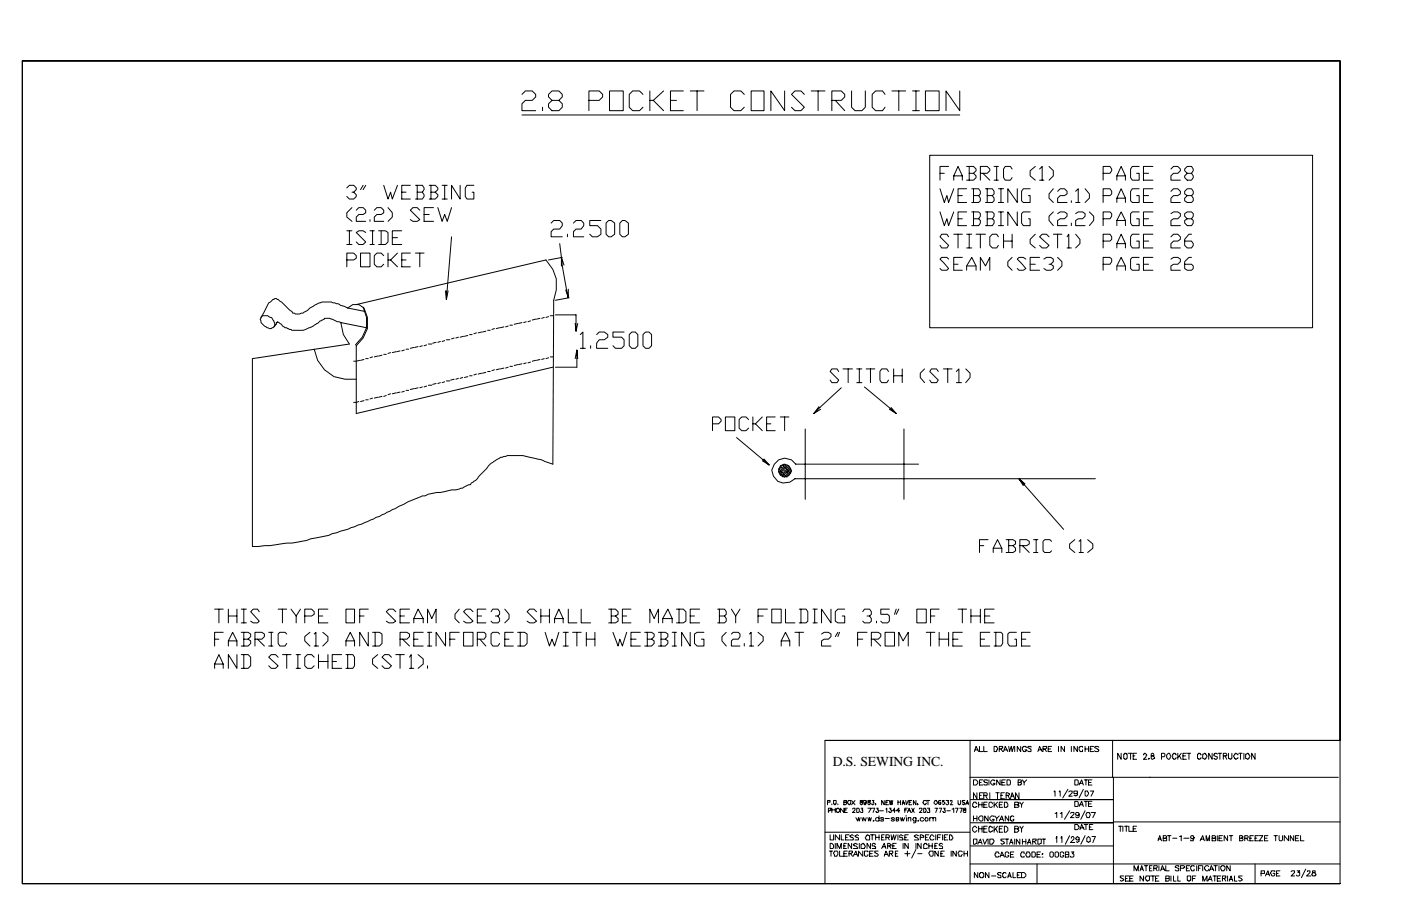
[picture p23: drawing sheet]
<svg xmlns="http://www.w3.org/2000/svg" width="432mm" height="279mm" viewBox="0 0 432 279" stroke-linecap="round" stroke-linejoin="round" font-family="sans-serif">
<defs><g id="words">
<text font-size="4.2" x="256.6" y="236.3">D.S. SEWING INC.</text>
</g></defs>
<g fill="none" stroke="#000" stroke-width=".31">
<path d="M6.9 18.8h406.1v209.5h-158.7v44.2M6.9 18.8v253.7h406.1M6.9 18.8h406.1v253.7M160.9 29.1l1-1.1h2.1l1.1 1.1v.8l-1.1 1.1h-2.1l-1 1v2.1h4.2M160.9 35.5h134.9M167.2 33.1v1M170.1 31l-1-1.1v-.8l1-1.1h2.1l1.1 1.1v.8l-1.1 1.1h-2.1l-1 1v1.1l1 1h2.1l1.1-1v-1.1l-1.1-1M181.5 31h3.2l1-1.1v-.8l-1-1.1h-3.2v6.1M187.9 28h4.2v6.1h-4.2zM198.2 29.1l-1.1-1.1h-2.1l-1.1 1.1v4l1.1 1h2.1l1.1-1M200.3 28v6.1M201.3 31l3.2 3.1"/>
<path d="M204.5 28l-3.2 3h-1M206.6 31h1.9M210.6 28h-4v6.1h4M212.7 28h4.3M214.8 28v6.1M229.4 29.1l-1.1-1.1h-2.1l-1 1.1v4l1 1h2.1l1.1-1M231.5 28h4v6.1h-4zM241.8 28v6.1l-4.2-6.1v6.1M247.9 29.1l-1-1.1h-1.9l-1.1 1.1 4 4-1 1h-1.9l-1.1-1M250 28h4.3M252.1 28v6.1M256.4 31h2.9l1-1.1v-.8l-1-1.1h-2.9v6.1"/>
<path d="M257.4 31l2.9 3.1M262.5 28v5.1l1 1h2.1l1.1-1v-5.1M272.8 29.1l-.8-1.1h-2.1l-1.1 1.1v4l1.1 1h2.1l.8-1M274.9 28h4.2M277 28v6.1M281.3 34.1h2.1M281.3 28h2.1M282.3 28v6.1M285.2 28h4.3v6.1h-4.3zM295.8 28v6.1l-4.2-6.1v6.1M106.9 57.9l.8-.7h1.3l.8 .7v.6l-.8 .8h-.5M109 59.3l.8 .8v.5l-.8 .8h-1.3l-.8-.8"/>
<path d="M111.9 57.2l-.8 1.3M112.7 57.2l-.8 1.3M118.3 57.2l1.3 4.2 .8-2.1 .5 2.1 1.6-4.2M123.8 59.3h1.3M126.5 57.2h-2.7v4.2h2.7M128.1 57.2h2.1l.5 .7v.6l-.5 .8M128.6 59.3h1.6l.5 .8v.5l-.5 .8h-2.1M128.6 57.2v4.2M132.3 57.2h1.8l.8 .7v.6l-.8 .8M132.8 59.3h1.3l.8 .8v.5l-.8 .8h-1.8M132.8 57.2v4.2M136.3 57.2h1.5"/>
<path d="M137.1 57.2v4.2M141.8 57.2v4.2l-2.6-4.2v4.2M146 57.2h-2.1l-.5 .7v2.7l.5 .8h2.1v-2.1h-.5M286.5 47.9h118v53.2h-118zM289.7 58.2l1.3 4.2 .8-2.1 .6 2.1 1.6-4.2M289.7 53.4h1.3M292.4 51.3h-2.7v4.3M294 55.6v-1.4l1.3-2.9 1.3 2.9v1.4M294 54.2h2.6M297.9 51.3h2.1l.8 .8v.6l-.8 .7M297.9 58.2h-2.6v4.2h2.6M298.7 53.4h1.3l.8 .8v.6l-.8 .8h-2.1"/>
<path d="M298.7 51.3v4.3M299.5 58.2h2.1l.6 .8v.8l-.6 .5M300 58.2v4.2M302.2 53.4h2.1l.8-.7v-.6l-.8-.8h-2.1v4.3M302.9 53.4l2.2 2.2M303.7 58.2h2.2l.5 .8v.8l-.5 .5M304.3 58.2v4.2M306.4 51.3h1.3M306.4 55.6h1.3M307.2 51.3v4.3M307.7 58.2h1.6M308.5 58.2v4.2"/>
<path d="M311.9 52.1l-.5-.8h-1.6l-.5 .8v2.7l.5 .8h1.6l.5-.8M313.5 58.2v4.2l-2.9-4.2v4.2M317.5 58.2h-2.1l-.5 .8v2.9l.5 .5h2.1v-2.1h-.5M319.1 51.3l-1.6 1.4v1.5l1.6 1.4M320.4 52.1l.8-.8v4.3M320.4 55.6h1.3M323.3 51.3l1.3 1.4v1.5l-1.3 1.4M324.6 58.2l-1.3 1.6v1.3l1.3 1.3M326 59l.8-.8h1.3l.8 .8v.8l-.8 .5h-1.3l-.8 .8v1.3h2.9M331.5 59l.8-.8v4.2M334.4 58.2l1.4 1.6v1.3l-1.4 1.3M340 53.4h2.1l.5-.7v-.6l-.5-.8h-2.1v4.3"/>
<path d="M344.2 55.6v-1.4l1.3-2.9 1.4 2.9v1.4M344.2 54.2h2.7M351.1 51.3h-2.1l-.5 .8v2.7l.5 .8h2.1v-2.2h-.8M351.1 58.2h-2.1l-.5 .8v2.9l.5 .5h2.1v-2.1h-.8M352.4 53.4h1.6M355.3 51.3h-2.9v4.3h2.9M355.3 58.2h-2.9v4.2h2.9M360.9 52.1l.8-.8h1.3l.8 .8v.6l-.8 .7h-1.3l-.8 .8v1.4h2.9M360.9 59l.8-.8h1.3l.8 .8v.8l-.8 .5h-1.3l-.8 .8v1.3h2.9M365.9 53.4l-.8-.7v-.6l.8-.8h1.3l.6 .8v.6l-.6 .7h-1.3l-.8 .8v.6l.8 .8h1.3l.6-.8v-.6l-.6-.8M106.9 71.2h1.6M106.9 75.4h1.6"/>
<path d="M107.7 71.2v4.2M108.5 64l-1.6 1.6v1.3l1.6 1.4M109.8 64.8l.8-.8h1.3l.8 .8v.8l-.8 .5h-1.3l-.8 .8v1.4h2.9M111.1 78.1h2.9v4.2h-2.9zM112.7 71.7l-.8-.5h-1.3l-.8 .5 2.9 2.9-.8 .8h-1.3l-.8-.8M114 67.7v.6M114 71.2h1.4M114 75.4h1.4M114.8 71.2v4.2M115.4 64.8l.8-.8h1.3l.8 .8v.8l-.8 .5h-1.3l-.8 .8v1.4h2.9M116.7 71.2h2.1l.8 .5v2.9l-.8 .8h-2.1M117.5 71.2v4.2"/>
<path d="M118.3 78.8l-.8-.7h-1.3l-.8 .7v2.7l.8 .8h1.3l.8-.8M119.6 64l1.3 1.6v1.3l-1.3 1.4M119.6 78.1v4.2M120.9 73.3h1.6M122.5 78.1l-2.1 2.1h-.8M123.8 71.2h-2.9v4.2h2.9M126.5 78.1h-2.7v4.2h2.7M128.1 78.1h2.6M129.4 64.8l-.8-.8h-1.3l-.8 .8 2.9 2.9-.8 .6h-1.3l-.8-.6M129.4 78.1v4.2M130.7 66.1h1.6M133.6 64h-2.9v4.3h2.9"/>
<path d="M134.9 64l1.4 4.3 .8-2.2 .7 2.2 1.4-4.3M136.3 61.4h1.5M139.2 73l-1.6 19.3v-2.6M169.9 68.8l.8-.8h1.8l.8 .8v.8l-.8 1h-1.8l-.8 .8v1.6h3.4M172.5 75.1a117.1 117.1 0 0 0 2.7 16.7M173.3 79.4l-4.2 .8M174.9 72.2v.8M176.7 68.8l.8-.8h1.6l.8 .8v.8l-.8 1h-1.6l-.8 .8v1.6h3.2M185.2 68h-3.4v1.6h2.3l1.1 1v1.6l-1.1 .8h-1.5l-.8-.8M186.8 68.8l.8-.8h.8l1 .8v3.4l-1 .8h-.8l-.8-.8zM191 68.8l.8-.8h.8l1.1 .8v3.4l-1.1 .8h-.8l-.8-.8zM289.7 65.4l1.3 4.2 .8-2.1 .6 2.1 1.6-4.2"/>
<path d="M292.4 73l-.6-.8h-1.6l-.5 .8 2.7 2.7-.6 .8h-1.6l-.5-.8M292.4 79.9l-.6-.5h-1.6l-.5 .5 2.7 2.9-.6 .5h-1.6l-.5-.5M294 72.2h2.6M295.3 60.3h1.3M295.3 67.5h1.3M295.3 72.2v4.3M296.6 79.4h-2.6v3.9h2.6M297.9 65.4h-2.6v4.2h2.6M297.9 72.2h1.6M297.9 76.5h1.6M298.7 72.2v4.3M299.5 65.4h2.1l.6 .5v.8l-.6 .8"/>
<path d="M300 60.3h1.6l.6 .8v.8l-.6 .5h-2.1M300 67.5h1.6l.6 .5v.8l-.6 .8h-2.1M300 65.4v4.2M300.8 72.2h2.9M302.2 72.2v4.3M303.7 65.4h2.2l.5 .5v.8l-.5 .8M304.3 60.3h1.6l.5 .8v.8l-.5 .5h-2.2M304.3 67.5h1.6l.5 .5v.8l-.5 .8h-2.2M304.3 65.4v4.2M307.7 73l-.5-.8h-1.3l-.8 .8v2.7l.8 .8h1.3l.5-.8M307.7 62.4h1.6M307.7 69.6h1.6"/>
<path d="M307.7 65.4h1.6M308.5 65.4v4.2M309.3 72.2v4.3M309.3 74.3h2.6M311.9 79.4l-1.3 1.3v1.3l1.3 1.3M311.9 72.2v4.3M313.5 65.4v4.2l-2.9-4.2v4.2M316.2 79.9l-.8-.5h-1.3l-.6 .5 2.7 2.9-.8 .5h-1.3l-.6-.5M317.5 65.4h-2.1l-.5 .5v2.9l.5 .8h2.1v-2.1h-.5M319.1 72.2l-1.6 1.6v1.3l1.6 1.4M320.4 79.4h-2.9v3.9h2.9M321.7 79.9l.8-.5h1.3l.8 .5v.8l-.8 .8h-.5"/>
<path d="M323.3 73l-.8-.8h-1.3l-.8 .8 2.9 2.7-.8 .8h-1.3l-.8-.8M324.6 65.4l-1.3 1.3v1.3l1.3 1.6M324.6 72.2h2.7M326 65.9l.8-.5h1.3l.8 .5v.8l-.8 .8h-1.3l-.8 .5v1.6h2.9M326 79.4l1.3 1.3v1.3l-1.3 1.3M326 72.2v4.3M328.9 73l.5-.8v4.3M328.9 76.5h1.3M330.2 61.9v.5M330.2 68.8v.8M331.5 65.9l.8-.5h1.3l.8 .5v.8l-.8 .8h-1.3l-.8 .5v1.6h2.9M331.5 72.2l1.3 1.6v1.3l-1.3 1.4"/>
<path d="M331.5 62.4h1.3M335.8 65.4l1.3 1.3v1.3l-1.3 1.6M340 60.3h2.1l.5-.5v-.8l-.5-.8h-2.1v4.2M340 67.5h2.1l.5-.8v-.8l-.5-.5h-2.1v4.2M340 74.3h2.1l.5-.5v-.8l-.5-.8h-2.1v4.3M344.2 62.4v-1.3l1.3-2.9 1.4 2.9v1.3M344.2 69.6v-1.6l1.3-2.6 1.4 2.6v1.6M344.2 76.5v-1.4l1.3-2.9 1.4 2.9v1.4M344.2 61.1h2.7M344.2 68h2.7M344.2 75.1h2.7M351.1 65.4h-2.1l-.5 .5v2.9l.5 .8h2.1v-2.1h-.8"/>
<path d="M351.1 72.2h-2.1l-.5 .8v2.7l.5 .8h2.1v-2.2h-.8M351.1 79.4h-2.1l-.5 .5v2.9l.5 .5h2.1v-1.8h-.8M352.4 60.3h1.6M352.4 67.5h1.6M352.4 74.3h1.6M355.3 65.4h-2.9v4.2h2.9M355.3 72.2h-2.9v4.3h2.9M355.3 79.4h-2.9v3.9h2.9M360.9 65.9l.8-.5h1.3l.8 .5v.8l-.8 .8h-1.3l-.8 .5v1.6h2.9M360.9 73l.8-.8h1.3l.8 .8v.8l-.8 .5h-1.3l-.8 .8v1.4h2.9M360.9 79.9l.8-.5h1.3l.8 .5v.8l-.8 .8h-1.3l-.8 .5v1.3h2.9M365.9 60.3l-.8-.5v-.8l.8-.8h1.3l.6 .8v.8l-.6 .5h-1.3l-.8 .8v.8l.8 .5h1.3l.6-.5v-.8l-.6-.8"/>
<path d="M365.9 67.5l-.8-.8v-.8l.8-.5h1.3l.6 .5v.8l-.6 .8h-1.3l-.8 .5v.8l.8 .8h1.3l.6-.8v-.8l-.6-.5M367.2 72.2h-.8l-1.3 1.6v1.9l.8 .8h1.3l.6-.8v-.6l-.6-.8h-2.1M367.2 79.4h-.8l-1.3 1.3v2.1l.8 .5h1.3l.6-.5v-.8l-.6-.5h-2.1M81 97.4h1.6l.2 .2a1.87 1.87 0 0 1 1.6 1.6l.3 .3v1l-.6 .6a1.64 1.64 0 0 1-2.1-.3l-1.6-1.3-.2-1.1zM105 99.5l-1-.3a7.4 7.4 0 0 0-4-1v.2l-1.3 .6-.8 .7-2.4 1.4a9 9 0 0 1-5.5 .8l-1.6-.8h-.6l-.8-.6-.2-.5-1.3-.8v.3h-.3v.5l-.5 .3-.3 .5M105 99.5l8 1.6M106.9 80.2h2.1l.8-.6v-.8l-.8-.7h-2.1v4.2M107.2 95l1.5-1.1h1.9l1.6 1.1a8.8 8.8 0 0 1-2.4 11.6v20.9l60.6-14.3M107.2 95l-3-1.3-2.1-.6a7.6 7.6 0 0 0-5.5 1.4l-1.1 .5a5.2 5.2 0 0 1-2.6 1.6l-.6 .2h-1.3l-.2-.2h-.6l-.2-.6-.6-.2-2.6-2.7-1.6-1h-.5l-1.9 1.3-2.4 4.5M107.2 95l5.2 1M109.8 93.9l58.5-13.7a10.9 10.9 0 0 1 2.4 12.4l-.3 50.5-3.4-1.3-3.8-.8a12.6 12.6 0 0 0-7.9-.2l-1 .2a12.1 12.1 0 0 0-4.3 3.5l-3.4 3.7-1.3 .8-.3 .5h-.5l-1.9 1-2.1 .6h-1.3l-3.5 .8h-1a39 39 0 0 0-13 5l-.8 .3a82.8 82.8 0 0 1-18.5 7.4l-1.1 .5-11.3 2.4h-1.6l-5.3 .8-5.3 .2v-57.9l29.9-4.5-1.9-2.9-.8-3.7M111.9 94.7a8.8 8.8 0 0 1-2.4 11.7"/>
<path d="M120.4 80.2l2.1 2.1M123.8 80.2h1.3M137.3 89.7l.3 2.6 .5-2.6M159.5 99.7l-1 .3M160.9 99.5l-1.1 .2M162.2 99.2l-.8 .3M163.5 99l-.8 .2M165.1 98.4l-1.1 .3M166.4 98.2l-1 .2M167.7 97.9l-.7 .3M169.1 97.6l-.8 .3M169.6 97.4h1.1"/>
<path d="M171.2 97.1h6.3v5M173.8 81.8l-.8-2.4v2.6M175.2 89.2v2.6l-.8-2.4M175.4 91.8l-4.2 .8M177.3 99.7l.2 2.4 .6-2.4M294 81.5h1.3M297.9 83.3v-1.3l1.6-2.6 1.3 2.6v1.3M297.9 82h2.9M302.2 83.3v-3.9l1.5 2.6 1.4-2.6v3.9M317.5 81.5h1.6M323.8 81.5l.8 .5v.8l-.8 .5h-1.3l-.8-.5M340 81.5h2.1l.5-.8v-.8l-.5-.5h-2.1v3.9"/>
<path d="M344.2 83.3v-1.3l1.3-2.6 1.4 2.6v1.3M344.2 82h2.7M352.4 81.5h1.6M96.8 107.7a10.9 10.9 0 0 0 13 9.2M110.9 111.1l-1.9 .3M112.2 110.9l-1.1 .2M112.7 110.6h.8M114.8 110.1l-.8 .2M116.4 109.8l-1 .3M117.7 109.5l-1 .3M118.3 109.3h.8M120.4 108.7l-.8 .3"/>
<path d="M122 108.5l-1.1 .2M123.3 108.2l-1.1 .3M124.6 107.9l-.8 .3M125.1 107.7h.8M127.5 107.2l-1 .2M127.5 119.9l-1 .2M128.9 106.9l-1.1 .3M128.9 119.6l-1.1 .3M130.2 106.6l-.8 .3M130.2 119.3l-.8 .3M131.5 106.4l-.8 .2M131.5 119.1l-.8 .2"/>
<path d="M132 106.1h1.1M132 118.8h1.1M134.4 105.6l-1.1 .2M134.4 118.3l-1.1 .2M135.7 105.3l-.8 .3M135.7 118l-.8 .3M137.1 105l-.8 .3M137.1 117.7l-.8 .3M137.6 104.8h1M137.6 117.5h1M140 104.2l-.8 .3M140 116.9l-1.1 .3"/>
<path d="M141.3 104l-.8 .2M141.3 116.7l-.8 .2M142.6 116.4l-.8 .3M142.9 103.7l-1.1 .3M144.2 103.5l-1.1 .2M144.2 116.2l-1.1 .2M144.7 103.2h.8M144.7 115.9h.8M146.8 102.7l-.8 .2M146.8 115.4l-.8 .2M148.4 102.4l-1 .3M148.4 115.1l-1 .3"/>
<path d="M149.8 102.1l-1.1 .3M149.8 114.8l-1.1 .3M150.3 101.9h.8M150.3 114.6h.8M152.4 101.3l-.8 .3M152.4 114l-.8 .3M154 101.1l-1.1 .2M154 113.8l-1.1 .2M155.3 100.8l-1 .3M155.3 113.5l-1 .3M156.6 100.5l-.8 .3M156.6 113.2l-.8 .3"/>
<path d="M157.2 100.3h.8M157.2 113h.8M159.5 112.4l-1 .3M160.9 112.2l-1.1 .2M162.2 111.9l-.8 .3M163.5 111.7l-.8 .2M165.1 111.1l-1.1 .3M166.4 110.9l-1 .2M167.7 110.6l-.7 .3M169.1 110.3l-.8 .3M169.6 110.1h.8M177.3 110.6l.5-2.7 .3 2.7"/>
<path d="M177.8 107.9v5.3h-6.6M178.9 103.2l.8-.8v5M178.9 107.4h1.5M182 106.6v.8M183.9 103.2l.8-.8h1.6l1 .8v.8l-1 .8h-1.6l-.8 1v1.6h3.4M192.4 102.4h-3.5v1.6h2.7l.8 .8v1.8l-.8 .8h-1.9l-.8-.8M193.9 103.2l.8-.8h1.1l.8 .8v3.4l-.8 .8h-1.1l-.8-.8zM198.2 103.2l.8-.8h1l.8 .8v3.4l-.8 .8h-1l-.8-.8zM258.5 114.6l-.5-.8h-1.6l-.5 .8 2.6 2.6-.5 .8h-1.6l-.5-.8M259.3 119.6l-8.5 7.9M259.8 113.8h2.9M261.4 113.8v4.2"/>
<path d="M264.1 113.8h1.5M264.1 118h1.5M264.8 113.8v4.2M266.4 119.3l9.8 8.2M267 113.8h2.6M268.3 113.8v4.2M273.8 114.6l-.5-.8h-1.6l-.5 .8v2.6l.5 .8h1.6l.5-.8M275.4 115.9h2.7M275.4 113.8v4.2M278.1 113.8v4.2M285 113.8l-1.4 1.3v1.3l1.4 1.6M289.2 114.6l-.5-.8h-1.6l-.6 .8 2.7 2.6-.5 .8h-1.6l-.6-.8"/>
<path d="M290.8 113.8h2.6M292.1 113.8v4.2M294.7 114.6l.8-.8v4.2M294.7 118h1.6M297.7 113.8l1.3 1.3v1.3l-1.3 1.6M110.6 123.8l-1.6 .3M112.2 123.6l-1.1 .2M112.7 123.3h.8M114.8 122.8l-.8 .2M116.4 122.5l-1 .3M117.7 122.2l-1 .3M119.1 122l-.8 .2"/>
<path d="M120.4 121.4l-.8 .3M122 121.2l-1.1 .2M123.3 120.9l-1.1 .3M124.6 120.7l-.8 .2M125.1 120.4h.8M219.6 130.7h1.9l.7-.8v-.5l-.7-.8h-1.9v4.2M223.6 128.6h2.9v4.2h-2.9zM227 134.9l10.1 8.5M230.7 129.4l-.8-.8h-1.3l-.8 .8v2.6l.8 .8h1.3l.8-.8M232 128.6v4.2M232.8 130.7l2.1 2.1M234.9 128.6l-2.1 2.1h-.8"/>
<path d="M236.3 130.7h1.3M238.9 128.6h-2.6v4.2h2.6M240.5 128.6h2.7M241.8 128.6v4.2M248.2 132.3v21.7M252.4 125.4l-1.6 2.1 2.1-1.3M274.6 125.7l1.6 1.8-2.1-1.3M278.6 132.3v21.7M235.5 141.6l1.6 1.8-2.2-1.3M240 145.3l1.8 1.8M240 144.5l2.6 2.6M240 145.5l.5 .8"/>
<path d="M240 144.7l.2 .3M240.2 144.2l.3 .3M240.5 143.7l1.3-.6 1.4 .6 .7 1.6-.7 1.3-1.4 .5-1.3-.5-.5-1.3zM240.5 143.9l2.7 2.7M240.5 145.3l.5 .5M240.5 143.7l.5 .5M240.8 146.3l.5 .8M240.8 144.7l.5 .6M241 143.4l2.7 2.6M241.3 146l.5 .6M241.3 144.2l.5 .5M241.3 143.4l.3 .3"/>
<path d="M241.6 143.1l2.3 2.4M241.6 145.5l.5 .5M241.8 143.9l.6 .6M242.1 146.8l.3 .3M242.1 145l.5 .8M242.1 143.4l.5 .5M242.4 146.3l.5 .5M242.6 143.4l1.1 1.1v.2M242.6 144.7l.6 .6M242.9 145.8l.5 .5M242.9 144.2l.5 .5M243.4 145.5l.3 .3"/>
<path d="M243.7 145h.2M283.1 143.1h-37.8a4 4 0 0 0-4.4-1.7 4 4 0 0 0-3 3.6 4 4 0 0 0 2.6 3.8 4 4 0 0 0 4.5-1.2h92.6M315.6 149.5l-1.5-1.9 1.3 2.2M315.9 149.2l-1.8-1.6 13.7 15.6M301.9 168.3h1.3M304.5 166.4h-2.6v4M306.1 170.4v-1.3l1.3-2.7 1.4 2.7v1.3M306.1 169.1h2.7M310.1 166.4h2.1l.8 .6v.7l-.8 .6M310.9 168.3h1.3l.8 .8v.8l-.8 .5h-2.1M310.9 166.4v4M314.3 168.3h2.1l.8-.6v-.7l-.8-.6h-2.1v4"/>
<path d="M315.1 168.3l2.1 2.1M318.6 166.4h1.3M318.6 170.4h1.3M319.4 166.4v4M324.1 167l-.5-.6h-1.6l-.5 .6v2.9l.5 .5h1.6l.5-.5M331.3 166.4l-1.6 1.3v1.4l1.6 1.3M332.6 167l.5-.6v4M332.6 170.4h1.3M335.2 166.4l1.6 1.3v1.4l-1.6 1.3M66.1 187.9h2.7M66.1 197.1h1.4M67.5 187.9v4.2"/>
<path d="M68.8 195h-2.7v4.2M70.4 199.2v-1.6l1.3-2.6 1.3 2.6v1.6M70.4 187.9v4.2M70.4 190h2.6M70.4 197.6h2.6M73 187.9v4.2M74.3 195h2.2l.8 .5v.8l-.8 .8M74.3 187.9h1.6M74.3 192.1h1.6M75.1 197.1h1.4l.8 .5v.8l-.8 .8h-2.2M75.1 187.9v4.2M75.1 195v4.2"/>
<path d="M78.6 197.1h2.1l.8-.8v-.8l-.8-.5h-2.1v4.2M79.4 197.1l2.1 2.1M79.9 188.6l-.5-.7h-1.3l-.8 .7 2.6 3-.5 .5h-1.3l-.8-.5M82.8 195h1.3M82.8 199.2h1.3M83.6 195v4.2M85.7 187.9h2.7M87 187.9v4.2M88.4 195.5l-.6-.5h-1.5l-.6 .5v2.9l.6 .8h1.5l.6-.8M89.7 187.9l1.6 2.1v2.1M92.6 187.9l-1.3 2.1M93.9 190h2.1l.8-.6v-.8l-.8-.7h-2.1v4.2"/>
<path d="M95.5 195l-1.6 1.3v1.3l1.6 1.6M96.8 195.5l.6-.5v4.2M96.8 199.2h1.4M98.2 190h1.3M99.5 195l1.6 1.3v1.3l-1.6 1.6M101.1 187.9h-2.9v4.2h2.9M106.6 187.9h2.7v4.2h-2.7zM106.6 199.2v-1.6l1.3-2.6 1.4 2.6v1.6M106.6 197.6h2.7M110.9 190h1.3M113.5 187.9h-2.6v4.2M113.5 195v4.2l-2.6-4.2v4.2"/>
<path d="M114.8 195h2.1l.8 .5v2.9l-.8 .8h-2.1M115.6 195v4.2M122 188.6l-.8-.7h-1.3l-.8 .7 2.9 3-.8 .5h-1.3l-.8-.5M123.3 197.1h2.1l.8-.8v-.8l-.8-.5h-2.1v4.2M123.3 190h1.3M124.1 197.1l2.1 2.1M126.2 187.9h-2.9v4.2h2.9M127.5 192.1v-1.3l1.4-2.9 1.5 2.9v1.3M127.5 190.8h2.9M127.5 197.1h1.4M130.4 195h-2.9v4.2h2.9M131.8 192.1v-4.2l1.3 2.9 1.3-2.9v4.2"/>
<path d="M131.8 195h1.3M131.8 199.2h1.3M132.3 195v4.2M137.3 195v4.2l-2.9-4.2v4.2M138.6 197.1h1.6M141.6 187.9l-1.4 1.5v1.4l1.4 1.3M141.6 195h-3v4.2M142.9 195h2.9v4.2h-2.9zM145.8 188.6l-.8-.7h-1.3l-.8 .7 2.9 3-.8 .5h-1.3l-.8-.5M147.1 197.1h2.1l.6-.8v-.8l-.6-.5h-2.1v4.2M147.1 190h1.3M147.9 197.1l1.9 2.1"/>
<path d="M149.8 187.9h-2.7v4.2h2.7M151.3 188.6l.6-.7h1.6l.5 .7v.8l-.5 .6h-.8M153.5 190l.5 .8v.8l-.5 .5h-1.6l-.6-.5M154 195.5l-.5-.5h-1.6l-.6 .5v2.9l.6 .8h1.6l.5-.8M155.6 187.9l1.3 1.5v1.4l-1.3 1.3M155.6 197.1h1.3M158.2 195h-2.6v4.2h2.6M159.5 195h2.2l.8 .5v2.9l-.8 .8h-2.2M160.3 195v4.2M165.4 188.6l-.8-.7h-1.4l-.7 .7 2.9 3-.8 .5h-1.4l-.7-.5M166.7 190h2.6M166.7 187.9v4.2"/>
<path d="M168 195l1.3 4.2 .8-2.1 .8 2.1 1.3-4.2M169.3 187.9v4.2M170.9 192.1v-1.3l1.3-2.9 1.4 2.9v1.3M170.9 190.8h2.7M173.6 195h1.6M173.6 199.2h1.6M174.4 195v4.2M175.2 187.9v4.2h2.6M176.5 195h2.6M177.8 195v4.2M179.1 187.9v4.2h2.9M180.7 197.1h2.7"/>
<path d="M180.7 195v4.2M183.4 195v4.2M187.6 187.9h2.1l.8 .7v.8l-.8 .6M188.4 190h1.3l.8 .8v.8l-.8 .5h-2.1M188.4 187.9v4.2M188.9 195l1.6 4.2 .5-2.1 .8 2.1 1.3-4.2M191.8 190h1.3M194.5 187.9h-2.7v4.2h2.7M194.5 197.1h1.6M197.4 195h-2.9v4.2h2.9M198.7 195h2.1l.8 .5v.8l-.8 .8M199.5 197.1h1.3l.8 .5v.8l-.8 .8h-2.1"/>
<path d="M199.5 195v4.2M200.3 192.1v-4.2l1.3 2.9 1.3-2.9v4.2M202.9 195h2.2l.7 .5v.8l-.7 .8M203.7 197.1h1.4l.7 .5v.8l-.7 .8h-2.2M203.7 195v4.2M204.3 192.1v-1.3l1.5-2.9 1.4 2.9v1.3M204.3 190.8h2.9M207.2 195h1.3M207.2 199.2h1.3M208 195v4.2M208.5 187.9h2.1l.8 .7v3l-.8 .5h-2.1M209.3 187.9v4.2"/>
<path d="M212.7 195v4.2l-2.6-4.2v4.2M212.7 190h1.3M215.6 187.9h-2.9v4.2h2.9M217 195h-2.2l-.8 .5v2.9l.8 .8h2.2v-2.1h-.8M221.2 187.9h2.1l.5 .7v.8l-.5 .6M221.7 190h1.6l.5 .8v.8l-.5 .5h-2.1M221.7 187.9v4.2M223.8 195l-1.3 1.3v1.3l1.3 1.6M225.4 187.9l1.3 2.1v2.1M225.4 195.5l.6-.5h1.5l.6 .5v.8l-.6 .8h-1.5l-.6 .5v1.6h2.7M228.1 187.9l-1.4 2.1M229.4 198.4v.8"/>
<path d="M231 195.5l.5-.5v4.2M231 199.2h1.3M233.6 195l1.6 1.3v1.3l-1.6 1.6M233.6 190h1.6M236.5 187.9h-2.9v4.2M237.9 187.9h2.9v4.2h-2.9zM240.8 199.2v-1.6l1.3-2.6 1.3 2.6v1.6M240.8 197.6h2.6M242.1 187.9v4.2h2.9M245 195h2.6M246.3 187.9h2.1l.6 .7v3l-.6 .5h-2.1M246.3 195v4.2"/>
<path d="M246.9 187.9v4.2M250.6 187.9h1.3M250.6 192.1h1.3M251.1 187.9v4.2M253.2 195.5l.8-.5h1.3l.8 .5v.8l-.8 .8h-1.3l-.8 .5v1.6h2.9M256.1 187.9v4.2l-2.9-4.2v4.2M258.2 195l-.8 1.3M258.8 195l-.6 1.3M260.3 187.9h-2.1l-.8 .7v3l.8 .5h2.1v-2.1h-.7M264.3 197.1h1.6M265.9 188.6l.5-.7h1.6l.6 .7v.8l-.6 .6h-.8M267.2 195h-2.9v4.2"/>
<path d="M268 190l.6 .8v.8l-.6 .5h-1.6l-.5-.5M268.6 197.1h2.1l.8-.8v-.8l-.8-.5h-2.1v4.2M269.3 197.1l2.2 2.1M270.1 191.6v.5M272.8 195h2.9v4.2h-2.9zM274.1 187.9h-2.6v1.5h2.1l.5 .6v1.6l-.5 .5h-1.6l-.5-.5M276.2 187.9l-.5 1.5M277 199.2v-4.2l1.3 2.6 1.6-2.6v4.2M277 187.9l-.8 1.5M282.6 187.9h2.9v4.2h-2.9zM285.5 195h2.6M286.8 190h1.3"/>
<path d="M286.8 195v4.2M289.5 187.9h-2.7v4.2M289.5 197.1h2.9M289.5 195v4.2M292.4 195v4.2M293.7 197.1h1.6M295.3 187.9h2.6M296.6 195h-2.9v4.2h2.9M296.6 187.9v4.2M299.2 190h3M299.2 187.9v4.2M302.2 187.9v4.2"/>
<path d="M302.2 197.1h1.3M303.5 190h1.6M305.1 195h-2.9v4.2h2.9M306.4 187.9h-2.9v4.2h2.9M306.4 195h2.1l.5 .5v2.9l-.5 .8h-2.1M306.9 195v4.2M313.3 195h-2.2l-.5 .5v2.9l.5 .8h2.2v-2.1h-.6M314.9 197.1h1.3M317.5 195h-2.6v4.2h2.6M66.1 206.1v-1.3l1.4-2.9 1.3 2.9v1.3M66.1 204.8h2.7M73 201.9v4.2l-2.6-4.2v4.2"/>
<path d="M74.3 201.9h2.2l.8 .8v2.6l-.8 .8h-2.2M75.1 201.9v4.2M85.7 202.7l-.8-.8h-1.3l-.8 .8 2.9 2.6-.8 .8h-1.3l-.8-.8M87 201.9h2.7M88.4 201.9v4.2M91.3 201.9h1.3M91.3 206.1h1.3M91.8 201.9v4.2M96.8 202.7l-.8-.8h-1.3l-.8 .8v2.6l.8 .8h1.3l.8-.8M98.2 201.9v4.2M98.2 204h2.9M101.1 201.9v4.2"/>
<path d="M102.4 204h1.3M105.3 201.9h-2.9v4.2h2.9M106.6 201.9h2.1l.6 .8v2.6l-.6 .8h-2.1M107.2 201.9v4.2M116.4 201.9l-1.6 1.3v1.6l1.6 1.3M120.6 202.7l-.7-.8h-1.4l-.8 .8 2.9 2.6-.7 .8h-1.4l-.8-.8M122 201.9h2.6M123.3 201.9v4.2M126.2 202.7l.5-.8v4.2M126.2 206.1h1.3M128.9 201.9l1.5 1.3v1.6l-1.5 1.3M131.8 205.3v.8"/>
<path d="M254.3 228.3h158.7M299 239.7h44.2M299 228.3v44.2M300.3 231.8l.5-1.6 .8 1.6M300.6 231.2h.8M301.9 230.2v1.6h1M303.2 230.2v1.6h1.1M306.4 230.2h.8l.2 .5-.2 1.1h-.8zM308 231l1-.3v-.5h-1v1.6M308.5 231l.5 .8M309.3 231.8l.5-1.6 .8 1.6M309.6 231.2h.8"/>
<path d="M310.9 230.2l.2 1.6 .6-1.6 .2 1.6 .6-1.6M312.7 230.2v1.6M314.6 230.2v1.6l-1.1-1.6v1.6M316.4 230.5h-.2v-.3h-.8v.3h-.3v.7l.3 .6h.8l.2-.6h-.5M317.8 230.5v-.3h-.8l-.3 .3 1.1 .5v.8h-.8l-.3-.3M319.9 231.8l.5-1.6 .8 1.6M320.1 231.2h.8M321.5 231h.8l.2-.3v-.5h-1v1.6M322 231l.5 .8M323.1 231h.7M324.1 230.2h-1v1.6h1M326.2 230.2v1.6"/>
<path d="M328.1 230.2v1.6l-1.1-1.6v1.6M330.2 230.2v1.6M332.1 230.2v1.6l-1.1-1.6v1.6M333.6 230.5v-.3h-.8v.3h-.2v.7l.2 .6h.8v-.6M334.4 231h1.1M334.4 230.2v1.6M335.5 230.2v1.6M336 231h.5M337.1 230.2h-1.1v1.6h1.1M338.7 230.5l-.3-.3h-.8l-.3 .3 1.1 .5 .3 .5-.3 .3h-.8l-.3-.3M342.9 228.3v11.4M345.5 232.3v1.9l-1-1.9v1.9"/>
<path d="M346.3 232.6h.3v-.3h.5v.3h.3v1.3h-.3v.3h-.5v-.3h-.3zM347.7 232.3h1.3M348.5 232.3v1.9M349.2 233.1h.6M350.3 232.3h-1.1v1.9h1.1M352.4 232.8l.3-.5 .8 .5-1.1 1.4h1.1M354 233.9h.3l-.3 .3zM354.3 239.7h58.2M354.5 239.7h-11.3v32.8M355.1 232.3l-.3 .3v.5h.8l.3 .5v.3l-.6 .3-.5-.3v-.8h.8v-.5zM358 233.4h.8l.2-.3v-.5l-.2-.3h-.8v1.9M359.6 232.8l.5-.5 .5 .3 .3 .8-.5 .8-.8-.6z"/>
<path d="M362.5 232.8l-.3-.5h-.5v.3h-.3v1.3h.3v.3h.5l.3-.6M363 232.3v1.9M363.5 233.1l.6 1.1M364.1 232.3l-1.1 1.3M364.6 233.1h.8M365.7 232.3h-1.1v1.9h1.1M365.9 232.3h1.1M366.4 232.3v1.9M370.2 232.8l-.3-.5h-.5v.3h-.3v1.3h.3v.3h.5l.3-.6M370.7 232.6l.5-.3 .5 .3 .3 .8-.5 .8-.8-.3zM373.6 232.3v1.9l-1.1-1.9v1.9M375.2 232.6l-.3-.3h-.5v.3h-.3v.5l1.1 .3v.5l-.3 .3h-.5v-.3h-.3"/>
<path d="M375.4 232.3h1.1M376 232.3v1.9M377 233.1h1.1v-.5l-.3-.3h-.8v1.9M377.6 233.1l.5 1.1M378.6 232.3v1.6l.5 .3 .6-.3v-1.6M381.5 232.8v-.2l-.8-.3-.5 .8 .5 1.1 .8-.3v-.3M381.8 232.3h1.1M382.3 232.3v1.9M383.4 232.3v1.9M383.9 232.6l.5-.3 .6 .3 .2 .8-.5 .8-.8-.3zM386.8 232.3v1.9l-1-1.9v1.9M254.3 256.6h44.7"/>
<path d="M255.1 247.4h.8v-.5h-.8v1.3M255.3 250h.6v-.2h.2v-.6h-.8v1.4M255.9 257.4v1.6h1v-1.6M256.4 247.9v.3zM256.4 249.2v1.4M256.4 249.8h1M256.9 246.9h.8v1h-.3v.3l-.5-.3zM257.4 249.2v1.4M257.7 249.5h.3v-.3h.5v.3h.3v.8h-.3v.3h-.5v-.3h-.3zM258.2 247.9v.3zM258.8 257.4v1.6l-1.4-1.6v1.6M259.3 257.4v1.6h.8"/>
<path d="M260.1 249.2v1.4l-1.1-1.4v1.4M260.1 247.4h.8v-.5h-.8v1.3h.5l.3-.3v-.5h-.3M260.3 249.8h.6M260.6 258.2h.5M261.1 249.2h-.8v1.4h.8M261.4 246.9h.8v1a.56 .56 0 0 1-.8 0 .56 .56 0 0 1 0-.8zM261.7 257.4h-1.1v1.6h1.1M262.5 246.9l1 1.3M262.7 249.5l.3-.3h.5v.6l-.8 .8h.8M263 257.7l-.3-.3-.8 .3 .3 .5h.5l.3 .3v.5h-1.1M263.5 246.9l-1 1.3M263.8 252.1l.5 1.1 .3-1.1 .2 1.1 .3-1.1"/>
<path d="M264.1 249.2h.5l.2 .3v.8l-.2 .3h-.5zM264.6 257.7l-.3-.3-.8 .3 .3 .5h.5l.3 .3v.5h-1.1M265.1 246.9l.3 .5 .5 .2-.3 .6-.5-.3v-.5h.5l.3-.5zM265.4 249.2h.5l-.3 .6h.3v.8h-.5l-.3-.3M265.6 252.1l.3 1.1 .3-1.1 .5 1.1 .3-1.1M267 257.7h.2v-.3l.8 .3v1.3h-1l-.3-.5zM267 247.1v.3l-.6 .2-.2-.2v-.5h.8v1h-.3v.3l-.5-.3M267.5 246.9v.2l.8 .5-.3 .6-.5-.3v-.5h.5l.3-.5zM267.5 249.2h1.1l-.8 1.4M267.5 252.1l.3 1.1 .2-1.1 .3 1.1 .3-1.1M268.3 257.4h1.3M268.8 249.2h.8l-.5 1.4"/>
<path d="M268.8 246.9h.5l-.2 .5h.2v.5l-.2 .3-.5-.3M268.8 257.4v1.6M269.1 253.2l.2-.3v.3zM269.9 247.9v.3M269.9 258.2h1M269.9 257.4v1.6M270.1 249.2h.6l-.3 .6 .5 .2-.2 .6h-.6v-.3h-.2M270.9 252.4l-.2-.3h-.6l-.2 .3v.5l.2 .3h.6l.2-.3M270.9 251.6v1.6M270.9 257.4v1.6M271.2 250h1.1M271.7 258.2h.6"/>
<path d="M272.3 252.4v-.3h-.8l.2 .6h.6v.5h-.8v-.3M272.5 257.4h-.8v1.6h.8M272.5 246.9v1.3l-.8-1.3v1.3M272.8 252.4h1.3M273 258.2h1.1v-.5l-.3-.3h-.8v1.6M273 249.5l.3-.3v1.4M273 247.4h.6M273.6 258.2l.5 .8M273.8 246.9h-.8v1.3h.8M274.1 249.2h.5l-.2 .6 .5 .2-.3 .6h-.5v-.3h-.3M274.1 246.9l.3 1.3 .2-1.3 .3 1.3 .3-1.3M274.6 257.4l.3 1.6 .5-1.6 .3 1.6 .5-1.6"/>
<path d="M275.7 252.4l-.3-.3h-.5l-.3 .3 1.1 .5-.3 .3h-.5l-.3-.3M276 250h-.8l.5-.8v1.4M276.2 252.7h.8v-.6h-.8v1.1h.6l.2-.3M276.8 246.9v1.3M276.8 257.4v1.6M276.8 247.4h.7M277.3 250h-1.1l.8-.8v1.4M277.5 252.1l.3 1.1 .3-1.1 .2 1.1 .6-1.1M277.5 246.9v1.3M278.1 248.2l.2-1.3 .6 1.3M278.1 247.6h.8M278.3 257.7l-.5-.3-.5 .3v.5h.8l.2 .6v.2h-1"/>
<path d="M278.9 258.2h.5M278.9 249.8h.5M279.1 251.6h.3zM279.1 246.9l.3 1.3 .5-1.3M279.4 252.1v1.1M279.7 249.2h-.8v1.4M279.7 250.6l.5-1.4 .5 1.4M279.9 257.4h-1v1.6h1M279.9 252.4l.3-.3h.5v1.1M279.9 250h.6M279.9 252.1v1.1M280.2 247.4h.5"/>
<path d="M281 246.9h-.8v1.3h.8M281 249.2l.8 1.4M281.8 249.2l-.8 1.4M282.3 246.9v1.3l-.8-1.3v1.3M282.3 252.1v1.4l-.3 .2h-.5M282.3 252.4l-.3-.3h-.5l-.2 .6 .2 .5h.5l.3-.3M282.8 253.2l.3-.3v.3zM282.8 247.9v.3M283.1 257.7l-.5-.3-.8 .3 .2 .5h.6l.5 .6v.2h-1.3M283.4 249.5v-.3h.8v.6l-.8 .8h.8M283.6 258.2h1.1v-.5l-1.1-.3v1.6M284.7 249.2h.5l.3 .6-.3 .8h-.5z"/>
<path d="M284.7 252.4l-.3-.3h-.5l-.3 .3v.5l.3 .3h.5l.3-.3M285.2 252.1h.6l.2 .3v.5l-.2 .3h-.6l-.2-.5zM285.2 258.2h.6M285.5 247.1v-.2h-.8v.2a.56 .56 0 0 0 0 .8 .56 .56 0 0 0 .8 0v-.3M285.8 249.2h.7l-.2 .6h.2v.8h-.7v-.3M285.8 246.9h.7M286 246.9v1.3M286.3 257.4h-1.1v1.6h1.1M286.5 252.4l.3-.3h.5l.3 .3v.8M286.5 252.1v1.1M287.6 252.4v-.3h.8v1.1M287.9 258l-.8-.6-.6 .8 .3 .8h.8l.3-.2"/>
<path d="M288.1 246.9h.6l.2 .5-.5 .8-.5-.6zM288.1 249.2h.8l-.5 1.4M288.4 257.4v1.6M288.9 258.2h.8M289.5 249.2h.7l-.5 1.4M290 257.4h-1.1v1.6M290 246.9h-.5l-.3 .2v.8l.5 .3v-.3h.3v-.5h-.8v.2M290.5 257.4v1.6M290.8 249.2h.5l-.3 .6h.3v.8h-.5v-.3h-.3M291 246.9h-.5v.5l.3-.3 .5 .5-.5 .6-.3-.3M291 258.2h.6M291.6 246.9h.8l-.3 .5h.3v.5l-.3 .3-.5-.3"/>
<path d="M291.8 250h1.1M292.1 257.4h-1.1v1.6h1.1M292.6 257.4h.6l.5 .8-.3 .8h-.8zM292.9 247.1v-.2h.5v.5l-.5 .8h.8M293.4 249.5l.6-.3v1.4M294.5 249.2h.8l-.6 1.4M295.3 246.9v1h.2v.3l.6-.3v-1M295.8 249.2h.8l-.5 1.4M297.1 249.2l-.2 .3 .2 .3h.6v.8h-.6l-.2-.3 .2-.5h.6v-.6zM297.4 246.9h-.8v.5h.5v.2h.3l-.3 .6-.5-.3M297.7 248.2l.5-1.3 .2 1.3M297.9 247.6h.5"/>
<path d="M299.2 246.6h44M299.2 253.7h44M300 240.5h.8l.6 .5v.6l-.6 .5h-.8zM300 258.8h1.1v1.3l-1.1 .2zM300 251.6v1.6M300 252.4h1.1M301.1 247.9l-.3-.5h-.8l-.2 .5v.8h.2v.3h.8v-.3h.3M301.1 244.5v1.8l-1.1-1.8v1.8M301.1 255.3l-.5-.5-.8 .5v.8l.5 .5 .8-.5M301.1 251.6v1.6M301.6 248.2h1.1M301.6 255.6h1.1"/>
<path d="M301.6 247.4v1.6M301.6 254.8v1.8M301.6 259.8h.8M301.9 241.3h.5M301.9 245.3h.5M302.2 251.6h.5l.2 .3v1l-.2 .3h-.5l-.6-.5v-.6zM302.7 247.4v1.6M302.7 254.8v1.8M302.9 240.5h-1v1.6h1M302.9 244.5h-1v1.8h1M302.9 258.8l.6 1.5 .8-1.5M303.2 245.3h1.1v-.6l-.3-.2h-.8v1.8"/>
<path d="M303.2 248.2h.8M303.2 255.6h.8M303.7 245.3l.6 1M304.3 240.8v-.3h-.8l-.3 .3 .3 .5h.8v.8h-.8l-.3-.3M304.3 247.4h-1.1v1.6h1.1M304.3 254.8h-1.1v1.8h1.1M304.5 251.6v1.6l-1-1.6v1.6M304.5 258.8v1.5M304.8 240.5v1.6M305.1 258.8h1l.3 .8-.5 .7h-.8zM305.1 244.5v1.8M305.9 247.9l-.3-.5h-.5l-.3 .2v1.1l.3 .3h.5l.3-.3"/>
<path d="M305.9 255.3v-.2l-.6-.3-.5 .3v1.3l.5 .2 .6-.2v-.3M306.4 251.9l-.3-.3h-.5l-.5 .5v.6l.5 .5h.5l.3-.5h-.5M306.4 247.4v1.6M306.4 254.8v1.8M306.7 240.8h-.3v-.3h-.5l-.6 .5v.6l.6 .5h.5v-.3h.3v-.2h-.6M306.7 251.6l.5 .8v.8M306.9 248.2l.5 .8M306.9 244.5h1.1M306.9 255.6l.5 1M307.4 247.4l-1 1M307.4 244.5v1.8M307.4 254.8l-1 1.3"/>
<path d="M308 253.2l.8-1.6 .5 1.6M308 248.2h.8M308 255.6h.8M308 251.6l-.8 .8M308.2 240.5v1.6l-1-1.6v1.6M308.2 252.7h.8M308.5 245.3h.5M308.8 241.3h.8M309 247.4h-1v1.6h1M309 254.8h-1v1.8h1M309.6 247.4h.8l.2 .5v.8h-.2v.3h-.8zM309.6 254.8h.5l.5 .5v.8l-.5 .5h-.5z"/>
<path d="M309.6 244.5h-1.1v1.8h1.1M309.6 258.8h-1.1v.5l1.1 .5v.3l-.6 .2-.5-.2M309.8 240.5h-1v1.6h1M309.8 258.8h1.1M310.1 245.3h.8l.2-.6-1-.2v1.8M310.4 240.5h.7l.3 .3v1l-.3 .3h-.7zM310.4 258.8v1.5M310.6 245.3l.5 1M310.9 251.6v1.6l-1.1-1.6v1.6M311.4 246.3l.5-1.8 .8 1.8M311.4 259.8h.8M311.7 245.5h.8"/>
<path d="M312.5 251.9l-.3-.3h-.5v.3h-.3v1h.3v.3h.5l.3-.3v-.2h-.3M312.7 248.2h1.1v-.3h.3l-.3-.5h-1.1v1.6h1.1l.3-.3v-.3l-.6-.2M312.7 255.6h1.1l.3-.3-.6-.5h-.8v1.8h.8l.6-.5-.6-.5M312.7 258.8v1.5M313.8 241.3h.8v-.3h.3l-.3-.5h-.8v1.6h.8v-.3h.3v-.2l-.6-.3M314.1 244.5v1.8l-1.1-1.8v1.8M314.3 247.4l.6 .8v.8M314.3 258.8v1.5l-1-1.5v1.5M314.3 254.8l.6 .8v1M315.1 240.5l.5 .8v.8M315.1 258.8v1.5M315.1 259.6h1.1"/>
<path d="M315.4 247.4l-.5 .8M315.4 254.8l-.5 .8M316.2 258.8v1.5M316.4 240.5l-.8 .8M316.7 259.8h.8M318.3 259.6l1.1-.3v-.5h-1.1v1.5M318.8 259.6l.6 .7M319.9 258.8h1v1.3l-1 .2zM321.2 258.8h1.1M321.7 258.8v1.5M324.9 244.2v-.3h.3v1.6M325.2 250.8l.5-.2v1.5"/>
<path d="M325.4 258.5l.3-.5v1.8M326.5 244.2v-.3h.3v1.6M326.8 250.8l.5-.2v1.5M327 258.5l.3-.5v1.8M329.1 243.4l-1.5 2.7M329.4 244.2l.3-.3h.8v.6l-1.1 1h1.1M329.7 250l-1.6 2.7M329.7 257.7l-1.4 2.6M329.9 250.8l.3-.2h.8v.5l-1.1 1h1.1M330.2 258.5l.3-.5 .5 .2v.6l-1.1 1h1.4M331.3 240.5h.8l.2 .3v1l-.2 .3h-.8zM331.3 247.1h.8l.2 .3v1l-.2 .3h-.8z"/>
<path d="M331.3 254.3h.8l.2 .5h.3v.5l-.5 .6h-.8zM332.1 244.5v.2h-1.1v-.8h1.1v1.4l-.6 .2-.5-.2M332.6 242.1l.8-1.6 .5 1.6M332.6 248.7l.8-1.6 .5 1.6M332.6 251.1v.3l-.5 .2-.6-.2v-.6l.3-.2h.5l.3 .2v1.1l-.3 .2h-.5l-.3-.2M332.6 258.8l-.3 .2h-.5v-.2h-.3l.6-.8 .5 .2v1.4l-.5 .2-.3-.2M332.8 255.9l.6-1.6 .8 1.6M332.8 241.6h.8M332.8 248.2h.8M333.1 255.3h.8M333.9 243.4l-1.3 2.7M334.2 240.5h1"/>
<path d="M334.2 247.1h1M334.2 254.3h1M334.4 243.9h.8l.3 .6-.5 1-.6-.2zM334.4 250l-1.3 2.7M334.4 257.7l-1.3 2.6M334.7 240.5v1.6M334.7 247.1v1.6M334.7 254.3v1.6M335 250.6h.8l.2 .5-.2 1h-.8l-.3-.7zM335 258.5l.5-.5 .5 .5v1.1l-.5 .2-.5-.2zM335.5 241.3h.8M335.5 247.9h.8"/>
<path d="M335.8 255.1h.5M336 243.9h1.1l-.8 1.6M336.3 250.6h1.3l-.8 1.5M336.5 240.5h-1v1.6h1M336.5 247.1h-1v1.6h1M336.5 258h1.1l-.8 1.8M336.8 254.3h-1v1.6h1M343.2 253.5h69.8M344.8 254.8h1M345.3 254.8v1.6M346.1 254.8v1.6M346.6 254.8h1.1"/>
<path d="M347.1 254.8v1.6M347.9 254.8v1.6h1.1M349.2 255.6h.8M350.3 254.8h-1.1v1.6h1.1M356.9 259.3l.6-1.6 .5 1.6M356.9 258.8h.8M358.5 258.5h.8l.3-.3-.3-.5h-.8v1.6h1.1v-.8h-.6M359.8 257.7h1.1M360.4 257.7v1.6M361.4 258.5h1.3M363.5 258l.6-.3v1.6M364.9 258.5h1.5"/>
<path d="M368 258.2l-.5 .6-.5-.3v-.5l.2-.3h.6l.2 .8-.2 .8h-.8v-.3M369.9 259.3l.8-1.6 .5 1.6M370.2 258.8h.7M371.7 259.3v-1.6l.6 1.6 .5-1.6v1.6M373.6 258.5h.8l.2-.3-.2-.5h-.8v1.6h1v-.8h-.5M375.2 257.7v1.6M375.7 258.5h.8M376.8 257.7h-1.1v1.6h1.1M378.4 257.7v1.6l-1.1-1.6v1.6M378.9 257.7h1M379.4 257.7v1.6M382.1 258.5h.8v-.3h.2l-.2-.5h-.8v1.6h.8l.2-.3v-.2l-.5-.3"/>
<path d="M383.6 258.5h.8l.3-.5-.3-.3h-.8v1.6M384.2 258.5l.5 .8M385.2 258.5h.6M386.3 257.7h-1.1v1.6h1.1M386.8 258.5h.5M387.9 257.7h-1.1v1.6h1.1M388.1 257.7h1.1l-1.1 1.6h1.1M389.7 258.5h.8M390.8 257.7h-1.1v1.6h1.1M392.6 257.7h1.1M393.2 257.7v1.6M394.2 257.7v1.3l.3 .3h.5l.3-.3v-1.3"/>
<path d="M397.1 257.7v1.6l-1.3-1.6v1.6M398.7 257.7v1.6l-1-1.6v1.6M399.3 258.5h.7M400.3 257.7h-1v1.6h1M400.8 257.7v1.6h1.1M255.6 262.5h1M255.9 260.1h.5l.5 .5v.8l-.3 .3h-.7zM256.1 262.5v1.6M257.2 262.5h.8l.2 .2v.8l-.2 .6h-.8v-.6l-.3-.2zM257.4 260.1v1.6M258 261.7v-1.6l.8 1.6 .5-1.6v1.6M258.8 262.5v1.6h1"/>
<path d="M260.1 260.9h.5M260.1 263.3h.8M260.9 260.1h-.8v1.6h.8M261.1 262.5h-1v1.6h1M261.7 263.3l1-.3v-.5h-1v1.6M262.2 263.3l.5 .8M262.5 260.1v1.6l-1.1-1.6v1.6M263 264.1l.8-1.6 .5 1.6M263.3 263.5h.8M264.3 260.3l-.5-.2-.8 .2 .3 .6h.5l.5 .5v.3h-1.3M264.8 260.1v1.6M265.4 260.3l.5-.2 .5 .2 .3 .6-.3 .8h-1z"/>
<path d="M265.9 262.5v1.6l-1.3-1.6v1.6M267.5 262.7v-.2h-1.1v1.3l.3 .3h.5l.3-.6M268 263.3h.8M268.3 260.1v1.6l-1.1-1.6v1.6M269.1 262.5h-1.1v1.6h1.1M269.9 260.3h-.3v-.2h-.5l-.3 .2v.6h.8v.2h.3v.6h-1.1M270.7 262.5h-1.1v.5l1.1 .5-.3 .6h-.8v-.3M271.7 261.7l.8-1.6 .5 1.6M272 261.1h.8M272.5 264.1l.5-1.6 .8 1.6M272.8 263.5h.8M273.6 260.9h1v-.6l-1-.2v1.6"/>
<path d="M274.1 263.3h.8l.3-.3v-.5h-1.1v1.6M274.1 260.9l.5 .8M274.6 263.3l.6 .8M275.2 260.9h.5M276 263.3h.5M276.2 260.1h-1v1.6h1M276.8 262.5h-.8v1.6h.8M278.3 260.1v1.6M278.9 263.3h1.6M279.7 262.5v1.6M279.9 260.1v1.6l-1-1.6v1.6M282.3 260.1v1.6"/>
<path d="M282.3 261.9l-1.3 2.7M282.8 263.3h1.4M283.9 260.1v1.6l-1.1-1.6v1.6M285.8 260.6l-.3-.5h-.5v.2h-.3v1.4h1.1v-.3M286.3 260.9h1M286.3 260.1v1.6M286.5 262.5h1.1v1.3l-.3 .3h-.5l-.3-.3-.2-.5zM287.3 260.1v1.6M288.1 260.9h.6M288.9 260.1h-.8v1.6h.8M289.2 262.5v1.6l-1.1-1.6v1.6M290 263.3h.5"/>
<path d="M290.5 260.3l-.3-.2h-.5v.2h-.2l.2 .6h.5l.3 .2v.6h-1M291 262.5h-1v1.6h1M293.2 262.5v1.6M294.7 262.5v1.6l-1-1.6v1.6M296.6 262.7l-.3-.2h-.8l-.2 .5 .2 1.1h.8l.3-.6M297.1 263.3h1.1M297.1 262.5v1.6M298.2 262.5v1.6M299 266.4h114M299.2 260.9h44M301.4 269.1v1.6l-1.1-1.6v1.6M301.4 260.3l.8-1.5 .5 1.5"/>
<path d="M301.9 269.3h.3v-.2h.7v.2h.3v1.1h-.3v.3h-.7v-.3h-.3zM304.8 269.1v1.6l-1.1-1.6v1.6M305.6 270.1h1.3M308 263.3l-.3-.6h-.8v.6h-.2l.2 1h.8v-.2h.3M308.2 264.3l.6-1.6 .8 1.6M308.5 269.3v-.2h-.8l-.3 .2 .3 .6h.5l.3 .2v.6h-.8l-.3-.3M308.5 263.8h.8M310.1 269.3l-.3-.2h-.5v.2h-.3v1.1h.3v.3h.5l.3-.3M310.6 270.7l.5-1.6 .6 1.6M310.6 270.1h.8M310.9 263.3l-.3-.6h-.5l-.3 .3v1.1l.3 .2h.5l.3-.2v-.3h-.3M311.1 260.3l.6-1.5 .5 1.5"/>
<path d="M311.4 263.5h.8M312.2 269.1v1.6h.8M312.5 262.7h-1.1v1.6h1.1M313.5 269.9h.6M314.6 269.1h-1.1v1.6h1.1M314.9 269.1h.7l.6 .5v.5l-.6 .6h-.7zM315.6 263.3v-.6h-.7l-.3 .6v.8h.3v.2h.7v-.2M316.4 262.7h.8l.3 .6v.8h-.3v.2h-.8l-.2-.5zM316.7 260.3l.5-1.5 .6 1.5M318 262.7h.8l.3 .3v1.1l-.3 .2h-.8zM319.6 266.4v6.1M319.6 263.5h.8"/>
<path d="M320.7 262.7h-1.1v1.6h1.1M321.2 263.3h.3l-.3 .2zM321.2 264.3h.3zM323.6 263a.66 .66 0 0 1 1 0v1.1l-.2 .2h-.6l-.2-.2zM325.4 262.7h.6l.2 .3v1.1l-.2 .2h-.6l-.2-.2v-1.1zM327.8 263.3l-.2-.6h-.6l-.2 .3v1.1l.2 .2h.6l.2-.2v-.3h-.2M328.3 263.5h1.1v-.8h-1.1v1.6h1.1v-.8h-.3M330.2 262.7h.8l-.5 .6 .5 .2v.6l-.3 .2h-.8v-.2M346.3 270.1h-1v.6l1 .5v.3l-.5 .2-.5-.2M346.9 270.9h.5M347.9 270.1h-1v1.6h1M348.2 270.9h.8"/>
<path d="M349.2 270.1h-1v1.6h1M349.5 268.6v-1.6l.8 1.6 .5-1.6v1.6M351.4 268.6l.5-1.6 .5 1.6M351.6 268h.6M352.4 270.1v1.6l-1-1.6v1.6M352.7 267h1M353.2 270.1h1.1v1.4l-.6 .2-.5-.2-.2-.6zM353.2 267v1.6M354.3 267.8h.5M354.5 270.1h1.4M355.1 267h-.8v1.6h.8M355.3 270.1v1.6"/>
<path d="M355.6 267.8h.8l.3-.3v-.5h-1.1v1.6M356.1 267.8l.6 .8M356.1 270.9h.6M357.2 270.1h-1.1v1.6h1.1M357.2 267v1.6M357.7 268.6l.5-1.6 .8 1.6M358 268h.8M359.3 267v1.6h1.1M359.3 270.9h.8l.3-.2v-.6h-1.1v1.6h.8l.3-.2v-.6h-.3M360.9 270.1v1.6M361.7 270.1v1.6h.8M363 270.1v1.6h.8"/>
<path d="M363.3 267.2v-.2h-.8l-.3 .2v.3l1.1 .3v.8h-.8l-.3-.3M363.8 267.8h1.1l.2-.6-.2-.2h-1.1v1.6M365.7 267.8h.5M365.9 270.1h1.1v1.4h-.3v.2h-.5v-.2h-.3zM366.7 267h-1v1.6h1M367.5 270.9h.8M368 267.2v-.2h-.8v.2h-.2v.8l.2 .6h.8v-.6M368.6 270.1h-1.1v1.6M368.8 267v1.6M369.4 267.8h.5M370.4 267h-1v1.6M370.7 271.7v-1.6l.5 1.6 .8-1.6v1.6"/>
<path d="M370.7 267v1.6M372.3 271.7l.8-1.6 .5 1.6M372.5 267.2l-.2-.2h-.6l-.5 .5v.5h.3l.2 .6h.6l.2-.6M372.5 271.2h.8M372.8 268.6l.5-1.6 .8 1.6M373.1 268h.8M373.9 270.1h1M374.1 267h1.1M374.4 270.1v1.6M374.6 267v1.6M375.2 270.9h.8M375.7 267v1.6"/>
<path d="M376.2 267.2h.3v-.2h.8v.2h.3v.8l-.3 .6h-.8l-.3-.6zM376.2 270.1h-1v1.6h1M376.8 270.9h.8v-.2h.2v-.6h-1v1.6M377.3 270.9l.5 .8M378.4 270.1v1.6M378.9 271.7l.5-1.6 .5 1.6M378.9 271.2h.8M379.1 267v1.6l-1-1.6v1.6M380.5 270.1v1.6h.8M382.9 270.1h-1.1v.6l1.1 .5v.3l-.6 .2-.5-.2M386.8 266.4v6.1M388.7 269.3h1v-.7h-1v1.5"/>
<path d="M390 270.1l.8-1.5 .5 1.5M390.3 269.6h.8M392.9 268.8v-.2h-1.1l-.2 .7 .5 .8h.5l.3-.2v-.6h-.5M393.4 269.3h.6M394.5 268.6h-1.1v1.5h1.1M397.9 268.8l.3-.2h.8v.5l-1.1 1h1.1M399.8 268.6h.8l-.6 .5h.6v.8l-.3 .2h-.5l-.3-.2M402.4 268l-1.3 2.7M403 268.8v-.2h.8v.5l-1.1 1h1.3M404.5 268.6v.5h.6l.5 .5-.3 .5h-.8v-.2h-.2l.5-.8h.5v-.5z"/>
</g>
<use href="#words"/>
</svg>
